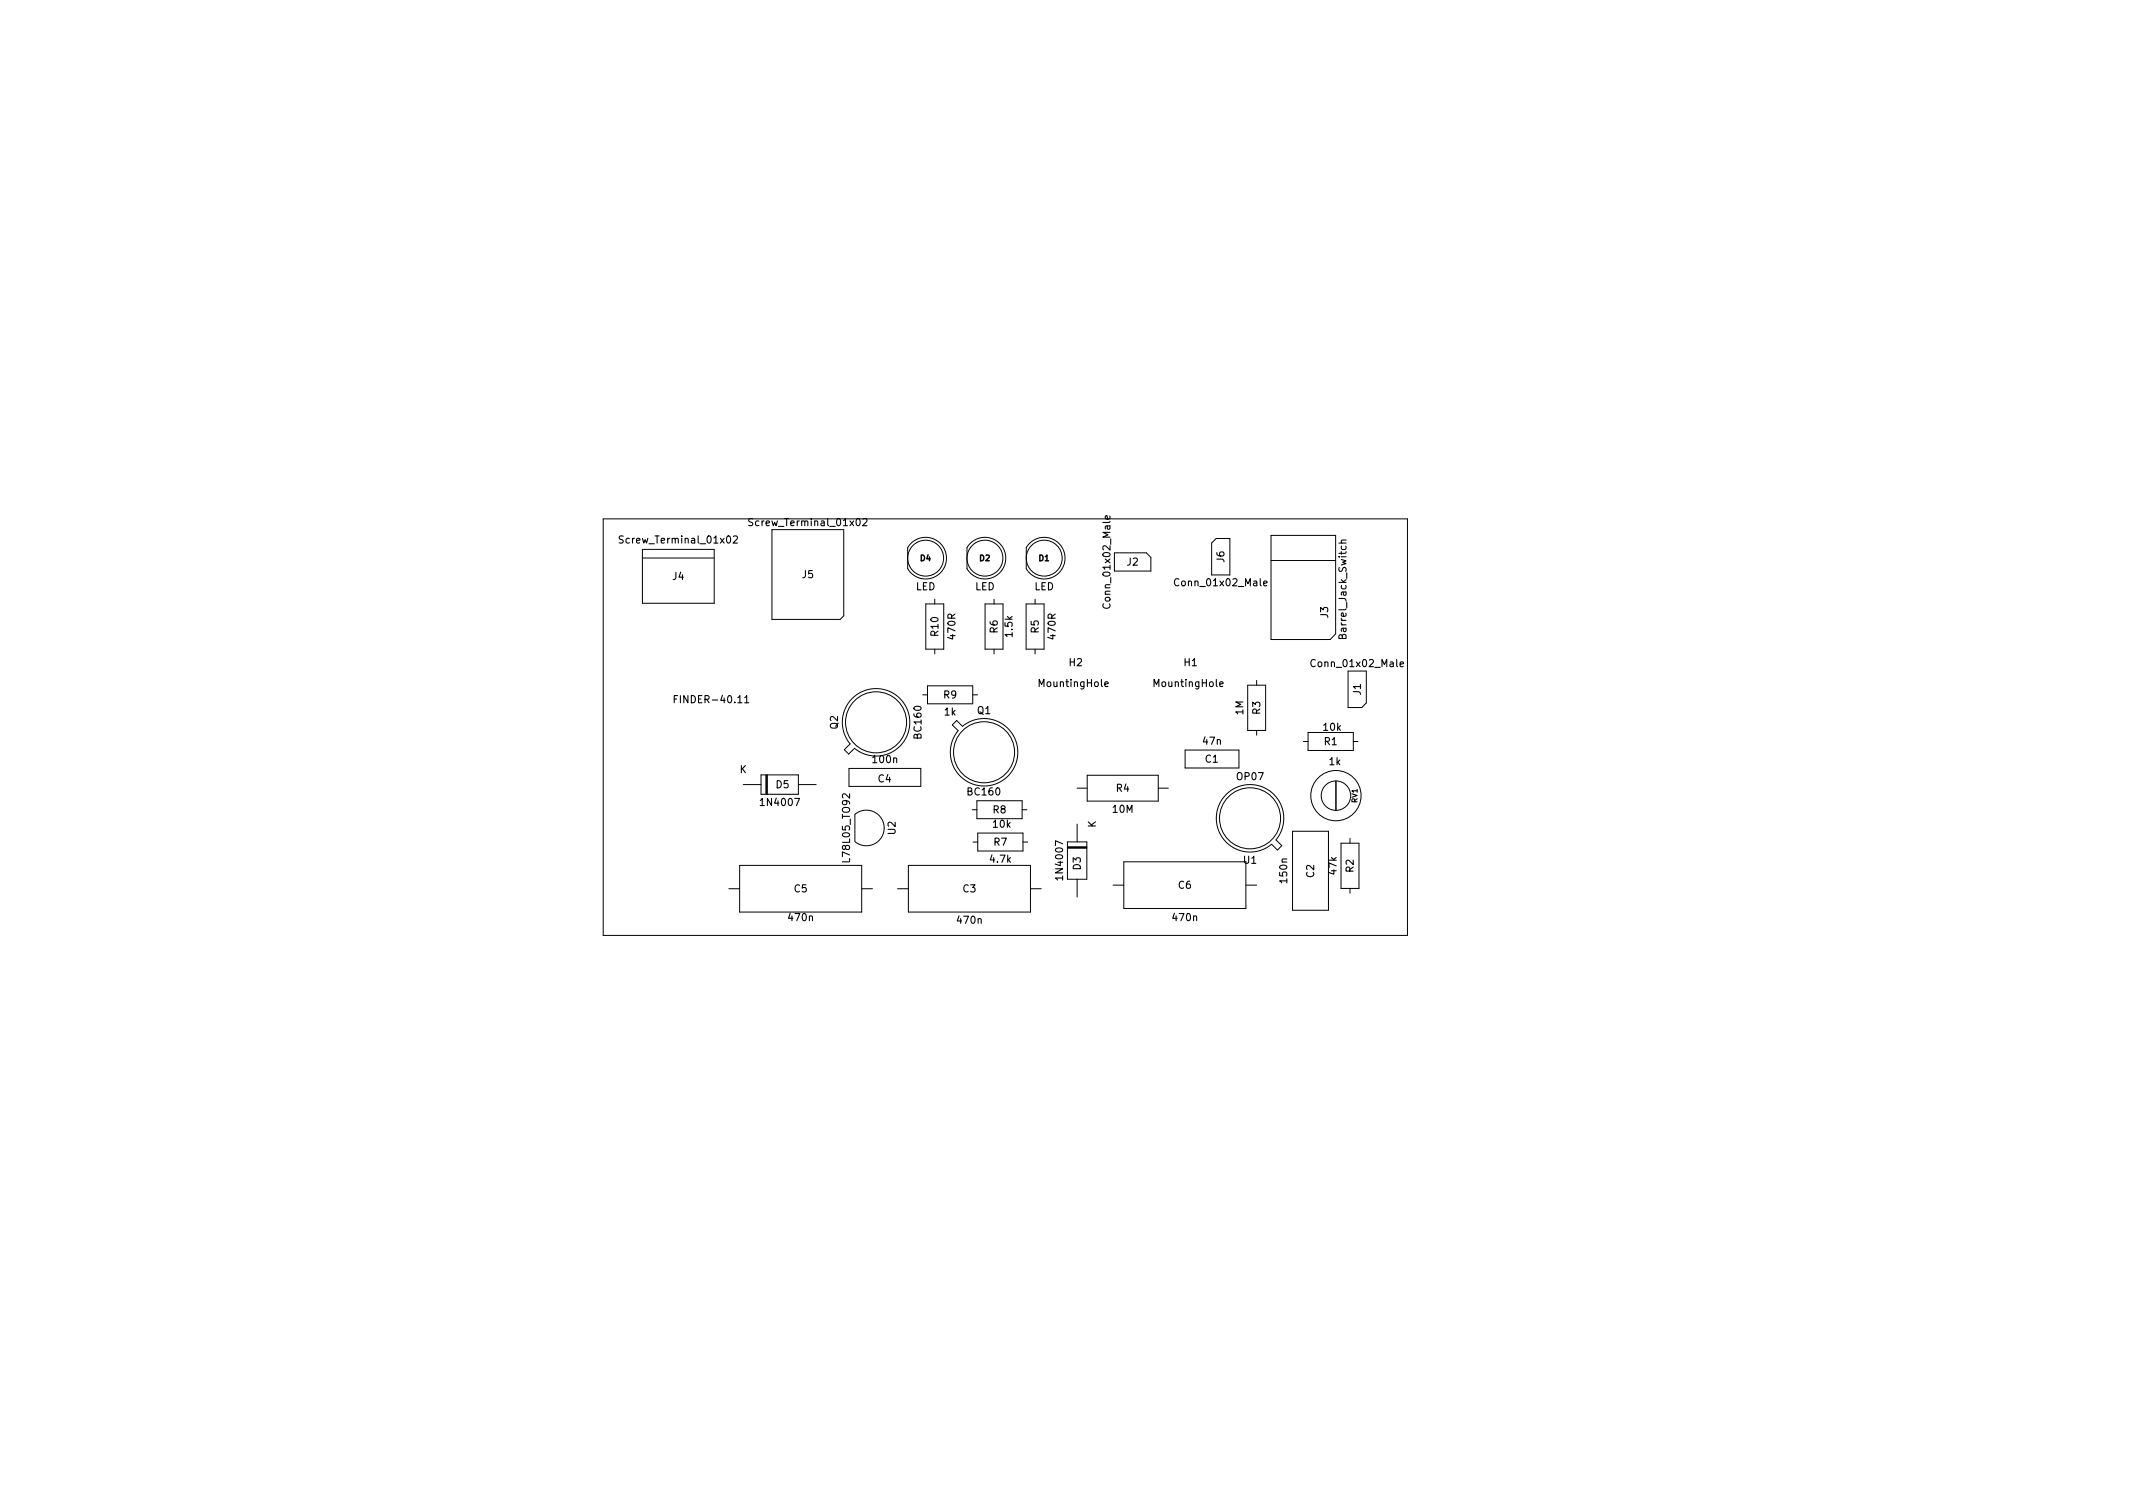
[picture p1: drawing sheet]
<svg xmlns="http://www.w3.org/2000/svg" width="297mm" height="210mm" viewBox="0 0 297 210" stroke-linecap="round" stroke-linejoin="round" font-family="sans-serif">
<defs><g id="words">
<g font-size="1.4">
<text x="86.8" y="75.7">Screw_Terminal_01x02</text>
<text x="104.8" y="73.2">Screw_Terminal_01x02</text>
<text x="93.7" y="80.7">J4</text>
<text x="111.7" y="80.5">J5</text>
<text x="127.5" y="82.2">LED</text>
<text x="135.8" y="82.2">LED</text>
<text x="144" y="82.2">LED</text>
<text x="157" y="78.7">J2</text>
<text x="164" y="81.6">Conn_01x02_Male</text>
<text x="170.5" y="78.3" transform="rotate(-90 170.5 78.3)">J6</text>
<text x="130.7" y="88.5" transform="rotate(-90 130.7 88.5)">R10</text>
<text x="133" y="88.9" transform="rotate(-90 133 88.9)">470R</text>
<text x="138.9" y="88.1" transform="rotate(-90 138.9 88.1)">R6</text>
<text x="141" y="88.6" transform="rotate(-90 141 88.6)">1.5k</text>
<text x="144.6" y="88.1" transform="rotate(-90 144.6 88.1)">R5</text>
<text x="147" y="88.9" transform="rotate(-90 147 88.9)">470R</text>
<text x="154.6" y="84.3" transform="rotate(-90 154.6 84.3)">Conn_01x02_Male</text>
<text x="185" y="86" transform="rotate(-90 185 86)">J3</text>
<text x="187.5" y="88.6" transform="rotate(-90 187.5 88.6)">Barrel_Jack_Switch</text>
<text x="144.9" y="95.6">MountingHole</text>
<text x="148.9" y="92.7">H2</text>
<text x="160.9" y="95.6">MountingHole</text>
<text x="164.9" y="92.7">H1</text>
<text x="183" y="92.9">Conn_01x02_Male</text>
<text x="94.5" y="97.9">FINDER-40.11</text>
<text x="116.7" y="101.5" transform="rotate(-90 116.7 101.5)">Q2</text>
<text x="131.4" y="97.2">R9</text>
<text x="131.5" y="99.6">1k</text>
<text x="136.1" y="99.4">Q1</text>
<text x="173.1" y="99.5" transform="rotate(-90 173.1 99.5)">1M</text>
<text x="175.5" y="99.4" transform="rotate(-90 175.5 99.4)">R3</text>
<text x="184.3" y="101.7">10k</text>
<text x="189.5" y="96.8" transform="rotate(-90 189.5 96.8)">J1</text>
<text x="103" y="107.6">K</text>
<text x="121.6" y="106.2">100n</text>
<text x="128.3" y="102.7" transform="rotate(-90 128.3 102.7)">BC160</text>
<text x="167.6" y="103.7">47n</text>
<text x="167.9" y="106.2">C1</text>
<text x="184.4" y="103.7">R1</text>
<text x="185.1" y="106.5">1k</text>
<text x="106.1" y="112.2">1N4007</text>
<text x="108.1" y="109.7">D5</text>
<text x="122.3" y="108.9">C4</text>
<text x="134.8" y="110.7">BC160</text>
<text x="138.3" y="113.2">R8</text>
<text x="155" y="113.2">10M</text>
<text x="155.5" y="110.2">R4</text>
<text x="172.3" y="108.6">OP07</text>
<text x="118.4" y="119.8" transform="rotate(-90 118.4 119.8)">L78L05_TO92</text>
<text x="124.7" y="116.2" transform="rotate(-90 124.7 116.2)">U2</text>
<text x="138.3" y="115.2">10k</text>
<text x="138.4" y="117.7">R7</text>
<text x="152.6" y="115.3" transform="rotate(-90 152.6 115.3)">K</text>
<text x="110.6" y="124.2">C5</text>
<text x="134.1" y="124.2">C3</text>
<text x="138" y="120.1">4.7k</text>
<text x="148" y="122.3" transform="rotate(-90 148 122.3)">1N4007</text>
<text x="150.5" y="121.1" transform="rotate(-90 150.5 121.1)">D3</text>
<text x="164.1" y="123.7">C6</text>
<text x="173.2" y="120.3">U1</text>
<text x="179.3" y="122.8" transform="rotate(-90 179.3 122.8)">150n</text>
<text x="183" y="122.2" transform="rotate(-90 183 122.2)">C2</text>
<text x="186.1" y="121.7" transform="rotate(-90 186.1 121.7)">47k</text>
<text x="188.5" y="121.4" transform="rotate(-90 188.5 121.4)">R2</text>
<text x="109.9" y="128.2">470n</text>
<text x="133.4" y="128.6">470n</text>
<text x="163.4" y="128.2">470n</text>
</g>
<g font-size="1.1">
<text x="128.2" y="78.1">D4</text>
<text x="136.4" y="78.1">D2</text>
<text x="144.7" y="78.1">D1</text>
</g>
<text font-size="1" x="189" y="111.8" transform="rotate(-90 189 111.8)">RV1</text>
</g></defs>
<g fill="none" stroke="#000" stroke-width=".14">
<path d="M84 72.2h112v58h-112zM89.5 76.5h10v7.5h-10zM89.5 77.7h9.9M107.5 73.7h10v12l-.5 .5h-9.5zM126.8 75.7a2.9 2.9 0 0 1 4.3 .1 2.9 2.9 0 0 1-.5 4.3 2.9 2.9 0 0 1-4.2-.9v-3zM135.1 75.7a2.9 2.9 0 0 1 4.3 .1 2.9 2.9 0 0 1-.6 4.3 2.9 2.9 0 0 1-4.1-.9v-3zM143.3 75.7a2.9 2.9 0 0 1 4.3 .1 2.9 2.9 0 0 1-.5 4.3 2.9 2.9 0 0 1-4.2-.9v-3zM155.2 77h4.4l.7 .6v1.9h-5.1zM169.4 75h1.9v5.1h-2.6v-4.5zM177 74.5h9v13.7l-.7 .8h-8.3zM177 78h9M118.7 97.3a4.7 4.7 0 0 1 6.5-.2 4.7 4.7 0 0 1 .3 6.6 4.7 4.7 0 0 1-6.5 .5l-.8 .8-.6-.6 .8-.8a4.7 4.7 0 0 1 .3-6.3z"/>
<path d="M128.5 96.7h.7M128.9 84.1h2.5v6.3h-2.5zM129.2 95.5h6.3v2.5h-6.3zM130.2 83.4v.7M130.2 90.4v.7M135.5 96.7h.6M137.2 84.1h2.5v6.3h-2.5zM138.4 83.4v.7M138.4 90.4v.7M142.9 84.1h2.5v6.3h-2.5zM144.1 83.4v.7M144.1 90.4v.7"/>
<path d="M173.7 95.4h2.6v6.3h-2.6zM175 94.7v.7M187.7 93.4h2.6v4.5l-.7 .6h-1.9zM103.5 109.2h2.5M106 107.9h5.2v2.7h-5.2zM106.7 107.9v2.7M106.8 107.9v2.7M106.9 107.9v2.7M111.2 109.2h2.5M118.2 107h10v2.5h-10zM119 113.4a2.48 2.48 0 0 1 3.4 .2 2.48 2.48 0 0 1 .1 3.4 2.48 2.48 0 0 1-3.4 .2M119.1 113.4v3.7"/>
<path d="M132.6 100.9l.6-.6 .8 .8a4.7 4.7 0 0 1 7.6 2.6 4.7 4.7 0 0 1-5.6 5.6 4.7 4.7 0 0 1-2.6-7.6zM135.4 112.7h.6M135.5 117.2h.7M136 111.5h6.3v2.5h-6.3zM136.2 116h6.3v2.5h-6.3zM142.3 112.7h.7M142.5 117.2h.6M148.6 117.9h2.7M148.6 118.1h2.7M148.6 118h2.7M148.6 117.2h2.7v5.2h-2.7zM150 114.7v2.5"/>
<path d="M150 109.7h1.4M151.4 107.9h9.9v3.6h-9.9zM156.5 120h17v6.5h-17zM161.3 109.7h1.4M165 104.4h7.5v2.5h-7.5zM170.7 110.6a4.7 4.7 0 0 1 6.5-.1 4.7 4.7 0 0 1 .5 6.4l.8 .9-.6 .6-.8-.8a4.7 4.7 0 0 1-6.5-.5 4.7 4.7 0 0 1 .1-6.5zM175 101.7v.7M180 115.7h5v11h-5zM181.5 103.2h.7M182.2 102h6.3v2.5h-6.3zM186 108.8v4M186.7 117.4h2.6v6.3h-2.6z"/>
<path d="M188 116.7v.7M188.5 103.2h.6M101.5 123.7h1.5M103 120.5h17v6.5h-17zM120 123.7h1.5M125 123.7h1.5M126.5 120.5h17v6.5h-17zM143.5 123.7h1.5M150 122.4v2.5M155 123.2h1.5M173.5 123.2h1.5M188 123.7v.7"/>
<circle cx="128.9" cy="77.7" r="2.5"/>
<circle cx="137.2" cy="77.7" r="2.5"/>
<circle cx="145.4" cy="77.7" r="2.5"/>
<circle cx="122" cy="100.6" r="4.2"/>
<circle cx="137" cy="104.7" r="4.2"/>
<circle cx="174.1" cy="113.9" r="4.2"/>
<circle cx="186" cy="110.8" r="3.5"/>
<circle cx="186" cy="110.8" r="2.05"/>
</g>
<path d="M86.8 74.7l-.4-.1-.2 .2 .1 .2 .4 .2v.3l-.1 .1h-.4M102.1 74.7l.4-.1 .2 .3-.6 .7h.6M104.8 72.2h-.3l-.2 .1v.3l.4 .2 .1 .2-.2 .2h-.3M120.2 72.3l.3-.1 .2 .3-.6 .7h.6M93.9 97.3h.3M94.4 96.9h-.5v1M103.7 97.1l.3-.2v1M103.7 97.9h.6" fill="none" stroke="#000" stroke-width=".15"/>
<use href="#words"/>
</svg>
